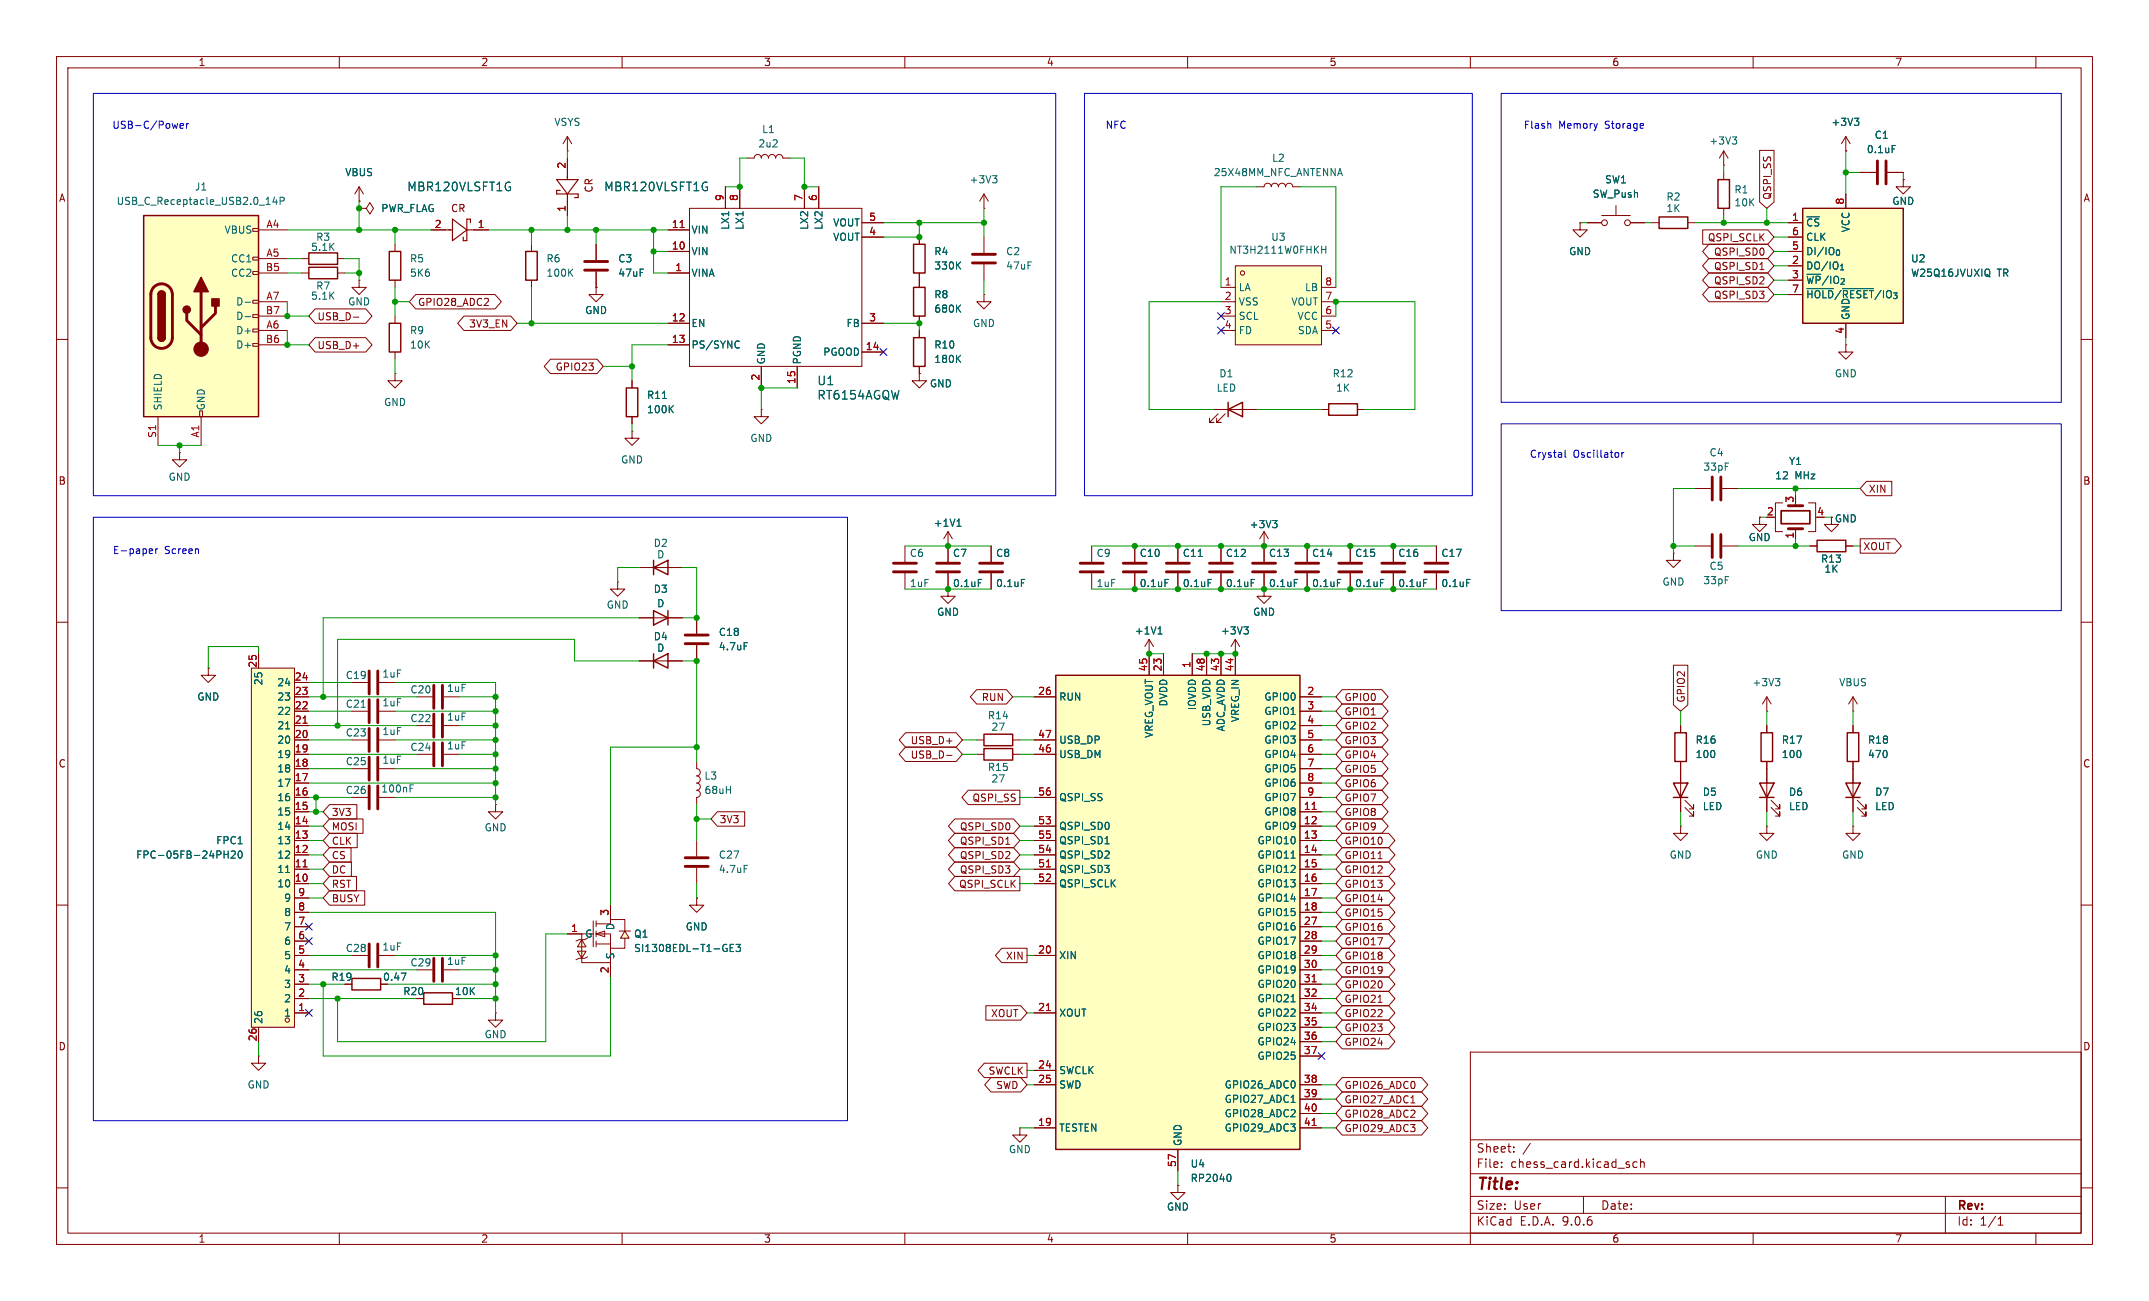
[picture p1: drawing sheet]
<svg xmlns="http://www.w3.org/2000/svg" width="380mm" height="230mm" viewBox="0 0 380 230" stroke-linecap="round" stroke-linejoin="round" font-family="sans-serif">
<defs><g id="words">
<text font-size="2.8" fill="#840000" x="261" y="210.9">Title:</text>
<g font-size="2.1" fill="#006464">
<text x="71.9" y="34">MBR120VLSFT1G</text>
<text x="106.7" y="34">MBR120VLSFT1G</text>
<text x="144.4" y="70.8">RT6154AGQW</text>
<text x="144.4" y="68.3">U1</text>
</g>
<g font-size="2.1" fill="#840000">
<text x="261" y="204">Sheet:</text>
<text x="261" y="206.7">File:</text>
<text x="267.1" y="206.7">chess_card.kicad_sch</text>
<text x="261" y="214.1">Size:</text>
<text x="267.7" y="214.1">User</text>
<text x="283" y="214.1">Date:</text>
<text x="346" y="214.3">Rev:</text>
<text x="261" y="216.9">KiCad</text>
<text x="268.7" y="216.9">E.D.A.</text>
<text x="276.3" y="216.9">9.0.6</text>
<text x="346" y="216.9">Id:</text>
<text x="350.1" y="216.9">1/1</text>
</g>
<g font-size="1.8" fill="#840000">
<text x="35" y="11.9">1</text>
<text x="85" y="11.9">2</text>
<text x="135" y="11.9">3</text>
<text x="185" y="11.9">4</text>
<text x="235" y="11.9">5</text>
<text x="285" y="11.9">6</text>
<text x="335" y="11.9">7</text>
<text x="10.3" y="35.9">A</text>
<text x="105" y="34.1" transform="rotate(-90 105 34.1)">CR</text>
<text x="313.4" y="35.4" transform="rotate(-90 313.4 35.4)">QSPI_SS</text>
<text x="368.3" y="35.9">A</text>
<text x="79.7" y="37.7">CR</text>
<text x="301.9" y="42.9">QSPI_SCLK</text>
<text x="303" y="45.4">QSPI_SD0</text>
<text x="303" y="47.9">QSPI_SD1</text>
<text x="303" y="50.5">QSPI_SD2</text>
<text x="303" y="53">QSPI_SD3</text>
<text x="56" y="56.8">USB_D-</text>
<text x="73.8" y="54.3">GPIO28_ADC2</text>
<text x="82.9" y="58.1">3V3_EN</text>
<text x="56" y="61.9">USB_D+</text>
<text x="98.2" y="65.7">GPIO23</text>
<text x="10.3" y="85.9">B</text>
<text x="330.4" y="87.3">XIN</text>
<text x="368.3" y="85.9">B</text>
<text x="324.4" y="92.6">GND</text>
<text x="329.4" y="97.5">XOUT</text>
<text x="173.5" y="124.1">RUN</text>
<text x="237.6" y="124.1">GPIO0</text>
<text x="298.1" y="124.3" transform="rotate(-90 298.1 124.3)">GPIO2</text>
<text x="160.9" y="131.8">USB_D+</text>
<text x="237.6" y="131.8">GPIO3</text>
<text x="237.6" y="126.7">GPIO1</text>
<text x="237.6" y="129.2">GPIO2</text>
<text x="10.3" y="135.9">C</text>
<text x="160.9" y="134.3">USB_D-</text>
<text x="237.6" y="134.3">GPIO4</text>
<text x="237.6" y="136.8">GPIO5</text>
<text x="368.3" y="135.9">C</text>
<text x="171.9" y="141.9">QSPI_SS</text>
<text x="237.6" y="141.9">GPIO7</text>
<text x="237.6" y="139.4">GPIO6</text>
<text x="58.6" y="147">MOSI</text>
<text x="58.6" y="144.5">3V3</text>
<text x="58.6" y="149.5">CLK</text>
<text x="127.2" y="145.7">3V3</text>
<text x="169.6" y="147">QSPI_SD0</text>
<text x="169.6" y="149.5">QSPI_SD1</text>
<text x="237.6" y="144.5">GPIO8</text>
<text x="237.6" y="147">GPIO9</text>
<text x="237.6" y="149.5">GPIO10</text>
<text x="58.6" y="152.1">CS</text>
<text x="58.6" y="154.6">DC</text>
<text x="169.6" y="152.1">QSPI_SD2</text>
<text x="169.6" y="154.6">QSPI_SD3</text>
<text x="237.6" y="154.6">GPIO12</text>
<text x="237.6" y="152.1">GPIO11</text>
<text x="58.6" y="157.2">RST</text>
<text x="58.6" y="159.7">BUSY</text>
<text x="169.5" y="157.2">QSPI_SCLK</text>
<text x="237.6" y="159.7">GPIO14</text>
<text x="237.6" y="157.2">GPIO13</text>
<text x="237.6" y="164.8">GPIO16</text>
<text x="237.6" y="167.3">GPIO17</text>
<text x="237.6" y="162.2">GPIO15</text>
<text x="58.5" y="173.6">R19</text>
<text x="67.6" y="173.6">0.47</text>
<text x="177.8" y="169.9">XIN</text>
<text x="237.6" y="172.4">GPIO19</text>
<text x="237.6" y="169.9">GPIO18</text>
<text x="71.2" y="176.1">R20</text>
<text x="80.3" y="176.1">10K</text>
<text x="237.6" y="177.5">GPIO21</text>
<text x="237.6" y="174.9">GPIO20</text>
<text x="10.3" y="185.9">D</text>
<text x="175.1" y="180">XOUT</text>
<text x="237.6" y="185.1">GPIO24</text>
<text x="237.6" y="182.6">GPIO23</text>
<text x="237.6" y="180">GPIO22</text>
<text x="368.3" y="185.9">D</text>
<text x="174.7" y="190.2">SWCLK</text>
<text x="176" y="192.7">SWD</text>
<text x="237.6" y="195.3">GPIO27_ADC1</text>
<text x="237.6" y="197.8">GPIO28_ADC2</text>
<text x="237.6" y="192.7">GPIO26_ADC0</text>
<text x="237.6" y="200.3">GPIO29_ADC3</text>
<text x="35" y="219.9">1</text>
<text x="85" y="219.9">2</text>
<text x="135" y="219.9">3</text>
<text x="185" y="219.9">4</text>
<text x="235" y="219.9">5</text>
<text x="285" y="219.9">6</text>
<text x="335" y="219.9">7</text>
</g>
<g font-size="1.8" fill="#0000c2">
<text x="19.8" y="23">USB-C/Power</text>
<text x="195.4" y="23">NFC</text>
<text x="269.4" y="23">Flash</text>
<text x="275.6" y="23">Memory</text>
<text x="283.9" y="23">Storage</text>
<text x="270.4" y="81.1">Crystal</text>
<text x="278.2" y="81.1">Oscillator</text>
<text x="19.9" y="98.2">E-paper</text>
<text x="29.1" y="98.2">Screen</text>
</g>
<g font-size="1.8" fill="#006464">
<text x="97.9" y="22.5">VSYS</text>
<text x="134.7" y="23.7">L1</text>
<text x="323.7" y="22.5">+3V3</text>
<text x="134" y="26.3">2u2</text>
<text x="224.8" y="28.8">L2</text>
<text x="302.2" y="25.8">+3V3</text>
<text x="330" y="27.3">0.1uF</text>
<text x="331.4" y="24.7">C1</text>
<text x="34.4" y="33.9">J1</text>
<text x="60.9" y="31.3">VBUS</text>
<text x="171.3" y="32.6">+3V3</text>
<text x="214.5" y="31.3">25X48MM_NFC_ANTENNA</text>
<text x="281.5" y="35.2">SW_Push</text>
<text x="283.7" y="32.6">SW1</text>
<text x="294.6" y="35.7">R2</text>
<text x="306.6" y="34.4">R1</text>
<text x="20.5" y="36.4">USB_C_Receptacle_USB2.0_14P</text>
<text x="39.6" y="41.5">VBUS</text>
<text x="67.3" y="37.7">PWR_FLAG</text>
<text x="122.2" y="41.5">VIN</text>
<text x="129.1" y="40.7" transform="rotate(-90 129.1 40.7)">LX1</text>
<text x="131.7" y="40.7" transform="rotate(-90 131.7 40.7)">LX1</text>
<text x="143.1" y="40.7" transform="rotate(-90 143.1 40.7)">LX2</text>
<text x="145.6" y="40.7" transform="rotate(-90 145.6 40.7)">LX2</text>
<text x="147.2" y="40.2">VOUT</text>
<text x="294.6" y="37.7">1K</text>
<text x="306.6" y="36.7">10K</text>
<text x="319.3" y="40.2">~{CS}</text>
<text x="327.3" y="41.2" transform="rotate(-90 327.3 41.2)">VCC</text>
<text x="334.5" y="36.4">GND</text>
<text x="40.8" y="46.6">CC1</text>
<text x="54.9" y="44.6">5.1K</text>
<text x="55.8" y="42.8">R3</text>
<text x="72.4" y="46.6">R5</text>
<text x="96.5" y="46.6">R6</text>
<text x="109.2" y="46.6">C3</text>
<text x="122.2" y="45.3">VIN</text>
<text x="147.2" y="42.8">VOUT</text>
<text x="165.1" y="45.3">R4</text>
<text x="165.1" y="47.9">330K</text>
<text x="177.8" y="45.3">C2</text>
<text x="177.8" y="47.9">47uF</text>
<text x="217.3" y="45.1">NT3H2111W0FHKH</text>
<text x="224.7" y="42.8">U3</text>
<text x="277.4" y="45.3">GND</text>
<text x="319.3" y="42.8">CLK</text>
<text x="319.3" y="45.3">DI/IO_{0}</text>
<text x="319.3" y="47.9">DO/IO_{1}</text>
<text x="337.8" y="46.6">U2</text>
<text x="40.8" y="49.1">CC2</text>
<text x="54.9" y="53.2">5.1K</text>
<text x="55.8" y="51.4">R7</text>
<text x="72.4" y="49.1">5K6</text>
<text x="96.5" y="49.1">100K</text>
<text x="109.2" y="49.1">47uF</text>
<text x="122.2" y="49.1">VINA</text>
<text x="165.1" y="52.9">R8</text>
<text x="218.9" y="51.7">LA</text>
<text x="230.7" y="51.7">LB</text>
<text x="319.3" y="50.4">~{WP}/IO_{2}</text>
<text x="319.3" y="52.9">~{HOLD}/~{RESET}/IO_{3}</text>
<text x="337.8" y="49.1">W25Q16JVUXIQ</text>
<text x="353.2" y="49.1">TR</text>
<text x="41.7" y="54.2">D-</text>
<text x="41.7" y="56.7">D-</text>
<text x="41.7" y="59.3">D+</text>
<text x="61.5" y="54.2">GND</text>
<text x="72.4" y="59.3">R9</text>
<text x="103.4" y="55.7">GND</text>
<text x="122.2" y="58">EN</text>
<text x="149.6" y="58">FB</text>
<text x="165.1" y="55.5">680K</text>
<text x="172" y="58">GND</text>
<text x="218.9" y="54.2">VSS</text>
<text x="218.9" y="56.7">SCL</text>
<text x="218.9" y="59.3">FD</text>
<text x="228.3" y="54.2">VOUT</text>
<text x="229.3" y="56.7">VCC</text>
<text x="229.4" y="59.3">SDA</text>
<text x="327.3" y="56.6" transform="rotate(-90 327.3 56.6)">GND</text>
<text x="41.7" y="61.8">D+</text>
<text x="72.4" y="61.8">10K</text>
<text x="122.2" y="61.8">PS/SYNC</text>
<text x="135.5" y="64.5" transform="rotate(-90 135.5 64.5)">GND</text>
<text x="141.8" y="64.5" transform="rotate(-90 141.8 64.5)">PGND</text>
<text x="145.5" y="63.1">PGOOD</text>
<text x="165.1" y="64.4">180K</text>
<text x="165.1" y="61.8">R10</text>
<text x="67.8" y="72">GND</text>
<text x="114.3" y="70.7">R11</text>
<text x="164.3" y="68.7">GND</text>
<text x="215" y="69.4">LED</text>
<text x="215.5" y="66.9">D1</text>
<text x="235.5" y="66.9">R12</text>
<text x="236.1" y="69.4">1K</text>
<text x="324.4" y="66.9">GND</text>
<text x="28.8" y="72.6" transform="rotate(-90 28.8 72.6)">SHIELD</text>
<text x="36.4" y="72.6" transform="rotate(-90 36.4 72.6)">GND</text>
<text x="114.3" y="73.3">100K</text>
<text x="109.7" y="82.1">GND</text>
<text x="132.6" y="78.3">GND</text>
<text x="301.1" y="83.4">33pF</text>
<text x="302.2" y="80.9">C4</text>
<text x="316.2" y="82.4">Y1</text>
<text x="29.7" y="85.2">GND</text>
<text x="313.8" y="84.9">12</text>
<text x="317.4" y="84.9">MHz</text>
<text x="165" y="93.3">+1V1</text>
<text x="220.9" y="93.6">+3V3</text>
<text x="309.1" y="95.9">GND</text>
<text x="115.5" y="96.9">D2</text>
<text x="116.1" y="98.9">D</text>
<text x="160.8" y="98.7">C6</text>
<text x="168.4" y="98.7">C7</text>
<text x="176" y="98.7">C8</text>
<text x="193.8" y="98.7">C9</text>
<text x="201.4" y="98.7">C10</text>
<text x="209.1" y="98.7">C11</text>
<text x="216.7" y="98.7">C12</text>
<text x="224.3" y="98.7">C13</text>
<text x="231.9" y="98.7">C14</text>
<text x="239.5" y="98.7">C15</text>
<text x="247.2" y="98.7">C16</text>
<text x="254.8" y="98.7">C17</text>
<text x="302.2" y="100.9">C5</text>
<text x="321.9" y="99.7">R13</text>
<text x="322.5" y="101.5">1K</text>
<text x="107.2" y="107.8">GND</text>
<text x="115.5" y="105">D3</text>
<text x="116.1" y="107.5">D</text>
<text x="160.8" y="104">1uF</text>
<text x="168.4" y="104">0.1uF</text>
<text x="176" y="104">0.1uF</text>
<text x="193.8" y="104">1uF</text>
<text x="201.4" y="104">0.1uF</text>
<text x="209.1" y="104">0.1uF</text>
<text x="216.7" y="104">0.1uF</text>
<text x="224.3" y="104">0.1uF</text>
<text x="231.9" y="104">0.1uF</text>
<text x="239.5" y="104">0.1uF</text>
<text x="247.2" y="104">0.1uF</text>
<text x="254.8" y="104">0.1uF</text>
<text x="293.9" y="103.7">GND</text>
<text x="301.1" y="103.5">33pF</text>
<text x="115.5" y="113.4">D4</text>
<text x="127" y="112.6">C18</text>
<text x="165.6" y="109.1">GND</text>
<text x="200.6" y="112.4">+1V1</text>
<text x="215.8" y="112.4">+3V3</text>
<text x="221.5" y="109.1">GND</text>
<text x="67.5" y="120">1uF</text>
<text x="116.1" y="115.4">D</text>
<text x="127" y="115.2">4.7uF</text>
<text x="34.8" y="124.1">GND</text>
<text x="46.6" y="121.2" transform="rotate(-90 46.6 121.2)">25</text>
<text x="48.9" y="124.1">23</text>
<text x="48.9" y="121.5">24</text>
<text x="61" y="125.3">C21</text>
<text x="61" y="120.2">C19</text>
<text x="67.5" y="125.1">1uF</text>
<text x="72.5" y="122.8">C20</text>
<text x="78.9" y="122.5">1uF</text>
<text x="187.2" y="124.1">RUN</text>
<text x="206.6" y="125" transform="rotate(-90 206.6 125)">DVDD</text>
<text x="211.7" y="125.7" transform="rotate(-90 211.7 125.7)">IOVDD</text>
<text x="223.5" y="124.1">GPIO0</text>
<text x="309.8" y="121.5">+3V3</text>
<text x="325.1" y="121.5">VBUS</text>
<text x="48.9" y="131.7">20</text>
<text x="48.9" y="129.1">21</text>
<text x="48.9" y="126.6">22</text>
<text x="61" y="130.4">C23</text>
<text x="67.5" y="130.2">1uF</text>
<text x="72.5" y="127.9">C22</text>
<text x="78.9" y="127.6">1uF</text>
<text x="174.6" y="127.4">R14</text>
<text x="175.2" y="129.4">27</text>
<text x="187.2" y="131.7">USB_DP</text>
<text x="204.1" y="130.6" transform="rotate(-90 204.1 130.6)">VREG_VOUT</text>
<text x="214.2" y="128.5" transform="rotate(-90 214.2 128.5)">USB_VDD</text>
<text x="216.8" y="129.4" transform="rotate(-90 216.8 129.4)">ADC_AVDD</text>
<text x="219.3" y="127.8" transform="rotate(-90 219.3 127.8)">VREG_IN</text>
<text x="223.5" y="126.6">GPIO1</text>
<text x="223.5" y="129.1">GPIO2</text>
<text x="223.5" y="131.7">GPIO3</text>
<text x="299.7" y="131.7">R16</text>
<text x="315" y="131.7">R17</text>
<text x="330.2" y="131.7">R18</text>
<text x="48.9" y="136.8">18</text>
<text x="48.9" y="134.2">19</text>
<text x="61" y="135.5">C25</text>
<text x="67.5" y="135.2">1uF</text>
<text x="72.5" y="132.9">C24</text>
<text x="78.9" y="132.7">1uF</text>
<text x="174.6" y="136.5">R15</text>
<text x="187.2" y="134.2">USB_DM</text>
<text x="223.5" y="134.2">GPIO4</text>
<text x="223.5" y="136.8">GPIO5</text>
<text x="299.7" y="134.2">100</text>
<text x="315" y="134.2">100</text>
<text x="330.2" y="134.2">470</text>
<text x="48.9" y="141.8">16</text>
<text x="48.9" y="139.3">17</text>
<text x="61" y="140.6">C26</text>
<text x="67.3" y="140.3">100nF</text>
<text x="124.5" y="140.6">68uH</text>
<text x="124.5" y="138">L3</text>
<text x="175.2" y="138.5">27</text>
<text x="187.2" y="141.8">QSPI_SS</text>
<text x="223.5" y="139.3">GPIO6</text>
<text x="223.5" y="141.8">GPIO7</text>
<text x="301" y="140.9">D5</text>
<text x="301" y="143.4">LED</text>
<text x="316.2" y="140.9">D6</text>
<text x="316.2" y="143.4">LED</text>
<text x="331.5" y="140.9">D7</text>
<text x="331.5" y="143.4">LED</text>
<text x="38.1" y="149.5">FPC1</text>
<text x="48.9" y="149.5">13</text>
<text x="48.9" y="146.9">14</text>
<text x="48.9" y="144.4">15</text>
<text x="85.6" y="147.2">GND</text>
<text x="187.2" y="146.9">QSPI_SD0</text>
<text x="187.2" y="149.5">QSPI_SD1</text>
<text x="222.3" y="149.5">GPIO10</text>
<text x="223.5" y="144.4">GPIO8</text>
<text x="223.5" y="146.9">GPIO9</text>
<text x="24" y="152">FPC-05FB-24PH20</text>
<text x="48.9" y="154.5">11</text>
<text x="48.9" y="152">12</text>
<text x="127" y="152">C27</text>
<text x="127" y="154.5">4.7uF</text>
<text x="187.2" y="152">QSPI_SD2</text>
<text x="187.2" y="154.5">QSPI_SD3</text>
<text x="222.3" y="152">GPIO11</text>
<text x="222.3" y="154.5">GPIO12</text>
<text x="295.1" y="152">GND</text>
<text x="310.4" y="152">GND</text>
<text x="325.6" y="152">GND</text>
<text x="48.9" y="157.1">10</text>
<text x="50.1" y="159.6">9</text>
<text x="187.2" y="157.1">QSPI_SCLK</text>
<text x="222.3" y="157.1">GPIO13</text>
<text x="222.3" y="159.6">GPIO14</text>
<text x="50.1" y="167.2">6</text>
<text x="50.1" y="164.7">7</text>
<text x="50.1" y="162.2">8</text>
<text x="103.4" y="166">G</text>
<text x="108.8" y="164.5" transform="rotate(-90 108.8 164.5)">D</text>
<text x="112" y="166">Q1</text>
<text x="121.2" y="164.7">GND</text>
<text x="222.3" y="162.2">GPIO15</text>
<text x="222.3" y="164.7">GPIO16</text>
<text x="222.3" y="167.2">GPIO17</text>
<text x="50.1" y="172.3">4</text>
<text x="50.1" y="169.8">5</text>
<text x="61" y="168.5">C28</text>
<text x="67.5" y="168.3">1uF</text>
<text x="72.5" y="171">C29</text>
<text x="78.9" y="170.8">1uF</text>
<text x="108.8" y="169.7" transform="rotate(-90 108.8 169.7)">S</text>
<text x="112" y="168.5">SI1308EDL-T1-GE3</text>
<text x="187.2" y="169.8">XIN</text>
<text x="222.3" y="169.8">GPIO18</text>
<text x="222.3" y="172.3">GPIO19</text>
<text x="50.1" y="179.9">1</text>
<text x="50.1" y="177.4">2</text>
<text x="50.1" y="174.9">3</text>
<text x="187.2" y="179.9">XOUT</text>
<text x="222.3" y="174.9">GPIO20</text>
<text x="222.3" y="177.4">GPIO21</text>
<text x="222.3" y="179.9">GPIO22</text>
<text x="46.6" y="181.1" transform="rotate(-90 46.6 181.1)">26</text>
<text x="85.6" y="183.7">GND</text>
<text x="222.3" y="182.5">GPIO23</text>
<text x="222.3" y="185">GPIO24</text>
<text x="187.2" y="190.1">SWCLK</text>
<text x="222.3" y="187.6">GPIO25</text>
<text x="43.7" y="192.6">GND</text>
<text x="187.2" y="192.6">SWD</text>
<text x="216.5" y="192.6">GPIO26_ADC0</text>
<text x="216.5" y="195.2">GPIO27_ADC1</text>
<text x="216.5" y="197.7">GPIO28_ADC2</text>
<text x="187.2" y="200.3">TESTEN</text>
<text x="209.1" y="202.7" transform="rotate(-90 209.1 202.7)">GND</text>
<text x="216.5" y="200.3">GPIO29_ADC3</text>
<text x="178.3" y="204.1">GND</text>
<text x="210.4" y="206.6">U4</text>
<text x="210.4" y="209.1">RP2040</text>
<text x="206.2" y="214.2">GND</text>
</g>
<g font-size="1.8" fill="#a90000">
<text x="100.1" y="29.9" transform="rotate(-90 100.1 29.9)">2</text>
<text x="128" y="35.6" transform="rotate(-90 128 35.6)">9</text>
<text x="130.6" y="35.6" transform="rotate(-90 130.6 35.6)">8</text>
<text x="142" y="35.6" transform="rotate(-90 142 35.6)">7</text>
<text x="144.5" y="35.6" transform="rotate(-90 144.5 35.6)">6</text>
<text x="47" y="40.4">A4</text>
<text x="76.8" y="40.4">2</text>
<text x="84.4" y="40.4">1</text>
<text x="100.1" y="37.5" transform="rotate(-90 100.1 37.5)">1</text>
<text x="118.7" y="40.4">11</text>
<text x="153.6" y="39.1">5</text>
<text x="153.6" y="41.7">4</text>
<text x="316.8" y="39.1">1</text>
<text x="316.8" y="41.7">6</text>
<text x="326.1" y="36.3" transform="rotate(-90 326.1 36.3)">8</text>
<text x="47" y="45.5">A5</text>
<text x="118.7" y="44.2">10</text>
<text x="316.8" y="44.2">5</text>
<text x="316.8" y="46.7">2</text>
<text x="46.9" y="48">B5</text>
<text x="47" y="53.1">A7</text>
<text x="119.3" y="48">1</text>
<text x="216.5" y="50.5">1</text>
<text x="216.5" y="53.1">2</text>
<text x="234.2" y="50.5">8</text>
<text x="234.2" y="53.1">7</text>
<text x="316.8" y="49.3">3</text>
<text x="316.8" y="51.8">7</text>
<text x="46.9" y="55.6">B7</text>
<text x="47" y="58.2">A6</text>
<text x="118.7" y="56.9">12</text>
<text x="153.6" y="56.9">3</text>
<text x="216.5" y="55.6">3</text>
<text x="216.5" y="58.2">4</text>
<text x="234.2" y="55.6">6</text>
<text x="234.2" y="58.2">5</text>
<text x="326.1" y="59.1" transform="rotate(-90 326.1 59.1)">4</text>
<text x="46.9" y="60.7">B6</text>
<text x="118.7" y="60.7">13</text>
<text x="153" y="62">14</text>
<text x="134.4" y="67.4" transform="rotate(-90 134.4 67.4)">2</text>
<text x="140.7" y="68" transform="rotate(-90 140.7 68)">15</text>
<text x="27.7" y="77.5" transform="rotate(-90 27.7 77.5)">S1</text>
<text x="35.3" y="77.5" transform="rotate(-90 35.3 77.5)">A1</text>
<text x="317.2" y="89" transform="rotate(-90 317.2 89)">3</text>
<text x="312.3" y="91.2">2</text>
<text x="317.2" y="95.3" transform="rotate(-90 317.2 95.3)">1</text>
<text x="321.2" y="91.2">4</text>
<text x="45.5" y="118.2" transform="rotate(-90 45.5 118.2)">25</text>
<text x="202.9" y="118.8" transform="rotate(-90 202.9 118.8)">45</text>
<text x="205.5" y="118.8" transform="rotate(-90 205.5 118.8)">23</text>
<text x="210.6" y="118.2" transform="rotate(-90 210.6 118.2)">1</text>
<text x="213.1" y="118.8" transform="rotate(-90 213.1 118.8)">48</text>
<text x="215.6" y="118.8" transform="rotate(-90 215.6 118.8)">43</text>
<text x="218.2" y="118.8" transform="rotate(-90 218.2 118.8)">44</text>
<text x="52" y="125.5">22</text>
<text x="52" y="122.9">23</text>
<text x="52" y="120.4">24</text>
<text x="183.5" y="122.9">26</text>
<text x="231.1" y="122.9">2</text>
<text x="231.1" y="125.5">3</text>
<text x="52" y="130.6">20</text>
<text x="52" y="128">21</text>
<text x="183.5" y="130.6">47</text>
<text x="231.1" y="128">4</text>
<text x="231.1" y="130.6">5</text>
<text x="52" y="135.6">18</text>
<text x="52" y="133.1">19</text>
<text x="183.5" y="133.1">46</text>
<text x="231.1" y="133.1">6</text>
<text x="231.1" y="135.6">7</text>
<text x="52" y="143.3">15</text>
<text x="52" y="140.7">16</text>
<text x="52" y="138.2">17</text>
<text x="183.5" y="140.7">56</text>
<text x="230.5" y="143.3">11</text>
<text x="231.1" y="138.2">8</text>
<text x="231.1" y="140.7">9</text>
<text x="52" y="148.3">13</text>
<text x="52" y="145.8">14</text>
<text x="183.5" y="145.8">53</text>
<text x="183.5" y="148.3">55</text>
<text x="230.5" y="145.8">12</text>
<text x="230.5" y="148.3">13</text>
<text x="52" y="156">10</text>
<text x="52" y="153.4">11</text>
<text x="52" y="150.9">12</text>
<text x="183.5" y="150.9">54</text>
<text x="183.5" y="153.4">51</text>
<text x="183.5" y="156">52</text>
<text x="230.5" y="150.9">14</text>
<text x="230.5" y="153.4">15</text>
<text x="230.5" y="156">16</text>
<text x="52.6" y="161">8</text>
<text x="52.6" y="158.5">9</text>
<text x="107.7" y="162" transform="rotate(-90 107.7 162)">3</text>
<text x="230.5" y="158.5">17</text>
<text x="230.5" y="161">18</text>
<text x="52.6" y="166.1">6</text>
<text x="52.6" y="163.6">7</text>
<text x="100.9" y="164.8">1</text>
<text x="230.5" y="163.6">27</text>
<text x="230.5" y="166.1">28</text>
<text x="52.6" y="173.7">3</text>
<text x="52.6" y="171.2">4</text>
<text x="52.6" y="168.7">5</text>
<text x="107.7" y="172.2" transform="rotate(-90 107.7 172.2)">2</text>
<text x="183.5" y="168.7">20</text>
<text x="230.5" y="168.7">29</text>
<text x="230.5" y="171.2">30</text>
<text x="230.5" y="173.7">31</text>
<text x="52.6" y="178.8">1</text>
<text x="52.6" y="176.3">2</text>
<text x="183.5" y="178.8">21</text>
<text x="230.5" y="176.3">32</text>
<text x="230.5" y="178.8">34</text>
<text x="45.5" y="184.2" transform="rotate(-90 45.5 184.2)">26</text>
<text x="230.5" y="181.4">35</text>
<text x="230.5" y="183.9">36</text>
<text x="183.5" y="189">24</text>
<text x="183.5" y="191.5">25</text>
<text x="230.5" y="186.4">37</text>
<text x="230.5" y="191.5">38</text>
<text x="230.5" y="194.1">39</text>
<text x="230.5" y="196.6">40</text>
<text x="183.5" y="199.1">19</text>
<text x="230.5" y="199.1">41</text>
<text x="208" y="206.4" transform="rotate(-90 208 206.4)">57</text>
</g>
</g></defs>
<g fill="none" stroke="#840000" stroke-width=".18">
<path d="M10 10h360v210h-360zM12 12h356v206h-356zM60 10v2M110 10v2M160 10v2M210 10v2M260 10v2M310 10v2M360 10v2M10 60h2M368 60h2M10 110h2"/>
<path d="M368 110h2M10 160h2M368 160h2M260 186h108v32h-108zM10 210h2M60 218v2M110 218v2M160 218v2M210 218v2M260 218v2M260 214.5h108M260 211.5h108"/>
<path d="M260 207.5h108M260 201.5h108M265.5 206.2v.2M265.5 205.5v.1M267.7 203.5v.2M267.7 202.8v.1M270.6 202.1l-1.3 1.9M280 211.5v3M289.5 205.5l-.5-.1-.3 .3v.4l.2 .2h.6M290.1 205.5l.2-.1 .4 .1v.9M290.1 204.9v1.5M310 218v2"/>
<path d="M344 211.5v6.5M353.3 216.6h.9M353.3 215.5l.4-.4v1.5M360 218v2M368 210h2"/>
</g>
<path d="M218.4 47h15.3v14h-15.3z" fill="#ffffc2"/>
<g fill="none" stroke="#840000" stroke-width=".18">
<path d="M215.9 50.8h2.5M215.9 53.3h2.5M215.9 55.9h2.5M215.9 58.4h2.5M218.4 47h15.3v14h-15.3zM233.7 50.8h2.5M233.7 53.3h2.5M233.7 55.9h2.5M233.7 58.4h2.5M295.9 97.8v1.3h1.3l-1.3 1.2-1.3-1.2h1.3M295.9 97.8h.1M299.7 86.4h2.8"/>
<path d="M299.7 96.5h2.8M304.5 86.4h2.8M304.5 96.5h2.8M311.1 91.4v1.3h1.3l-1.3 1.3-1.2-1.3h1.2M311.1 91.4h.1M313.7 91.4h.2M315.2 88.9h-1.3v5.1h1.3M317.5 93.5v1.8M319.8 88.9h1.3v5.1h-1.3M320 96.5h1.3M326.4 96.5h1.3"/>
<circle cx="219.7" cy="48.3" r=".38"/>
</g>
<path d="M233.7 44.1h.7M234.4 43.5v1.3" fill="none" stroke="#006464" stroke-width=".18"/>
<path d="M302.8 84.3v4.1M302.8 94.5v4.1M304.3 84.3v4.1M304.3 94.5v4.1M316.2 93.5h2.6M316.2 89.4h2.6" fill="none" stroke="#840000" stroke-width=".51"/>
<path d="M321.3 95.5h5.1v2h-5.1z" fill="none" stroke="#840000" stroke-width=".25"/>
<path d="M315 90.3h5v2.3h-5z" fill="none" stroke="#840000" stroke-width=".3"/>
<path d="M25.4 38.1h20.3v35.6h-20.3z" fill="#ffffc2"/>
<g fill="none" stroke="#840000" stroke-width=".18">
<path d="M292.1 39.4h1.3M298.4 39.4h1.3M304.8 29.2h.1M304.8 26.7v2.5M304.8 30.5v1.3M304.8 36.8v1.3M304.8 26.7l-.8 1.2M304.8 26.7l.8 1.2M326.4 26.7h.1M326.4 24.1l-.8 1.3M326.4 24.1l.8 1.3M326.4 24.1v2.6"/>
<path d="M336.5 31.8v1.2h1.3l-1.3 1.3-1.2-1.3h1.2M336.5 31.8h.1M44.7 40.4h1v.5h-1zM44.7 45.5h1v.5h-1zM44.7 48h1v.5h-1zM44.7 53.1h1v.5h-1zM44.7 55.6h1v.5h-1zM44.7 58.2h1v.5h-1zM45.7 40.6h5.1M45.7 45.7h5.1M45.7 48.3h5.1M45.7 53.3h5.1"/>
<path d="M45.7 55.9h5.1M45.7 58.4h5.1M27.9 73.7v5M35.3 72.6h.5v1.1h-.5zM35.6 73.7v5M44.7 60.7h1v.5h-1zM45.7 61h5.1M326.4 61v1.2h1.3l-1.3 1.3-1.3-1.3h1.3M326.4 61h.1M31.7 80v1.3h1.3l-1.3 1.3-1.2-1.3h1.2M31.7 80h.1M223.5 96.5h.1"/>
<path d="M223.5 94l-.7 1.3M223.5 94l.8 1.3M223.5 94v5.3M109.2 102.9v1.2h1.3l-1.3 1.3-1.3-1.3h1.3M109.2 102.9h.1M113 116.8h7.6M223.5 104.1v1.3h1.3l-1.3 1.3-1.3-1.3h1.3M223.5 104.1h.1M223.5 101.3v2.8M73.7 128.3h2.8M73.7 123.2h2.8M73.7 133.4h2.8"/>
<path d="M78.5 128.3h2.8M78.5 123.2h2.8M78.5 133.4h2.8M297.2 128.3v1.2M297.2 134.6v8.9M312.4 125.7h.1M312.4 123.2l-.7 1.3M312.4 123.2l.8 1.3M312.4 123.2v2.5M312.4 128.3v1.2M312.4 134.6v8.9M327.7 125.7h.1"/>
<path d="M327.7 123.2v2.5M327.7 128.3v1.2M327.7 134.6v8.9M327.7 123.2l-.8 1.3M327.7 123.2l.7 1.3M87.6 142.2v1.3h1.3l-1.3 1.3-1.2-1.3h1.2M87.6 142.2h.1M297.2 146.1v1.2h1.2l-1.2 1.3-1.3-1.3h1.3M297.2 146.1h.1M297.9 142.8l1.6 1.5v-.8v.8h-.8M297.9 141.5l1.6 1.5v-.8v.8h-.8M312.4 146.1v1.2h1.3l-1.3 1.3-1.3-1.3h1.3"/>
<path d="M312.4 146.1h.1M313.2 142.8l1.5 1.5v-.8v.8h-.8M313.2 141.5l1.5 1.5v-.8v.8h-.8M327.7 146.1v1.2h1.2l-1.2 1.3-1.3-1.3h1.3M327.7 146.1h.1M328.4 142.8l1.5 1.5v-.8v.8h-.7M328.4 141.5l1.5 1.5v-.8v.8h-.7"/>
</g>
<g fill="none" stroke="#840000" stroke-width=".25">
<path d="M25.4 38.1h20.3v35.6h-20.3zM293.4 38.4h5v2h-5zM303.8 31.8h2v5h-2zM27.9 52.1a.64 .64 0 0 1 .7-.7 .64 .64 0 0 1 .6 .7M27.9 59.7a.64 .64 0 0 0 .7 .6 .64 .64 0 0 0 .6-.6M115.6 116.8l2.5-1.2v2.5zM115.6 115.6v2.5M295.9 138.4h2.5l-1.2 2.6zM296.2 129.5h2v5.1h-2zM311.1 138.4h2.6l-1.3 2.6zM311.4 129.5h2v5.1h-2zM326.4 138.4h2.5l-1.2 2.6z"/>
<path d="M326.6 129.5h2.1v5.1h-2.1zM295.9 141h2.5M311.1 141h2.6M326.4 141h2.5"/>
</g>
<path d="M27.2 50.7a1.9 1.9 0 0 1 2.1-.4 1.9 1.9 0 0 1 1.2 1.8v7.6a1.91 1.91 0 0 1-1.9 1.9 1.91 1.91 0 0 1-1.9-1.9v-7.8l.1-.6zM33 55.4v1.2l2.6 2.6M35.6 51.6v10.1M38.1 54.1v1.3l-2.5 2.5M221.5 99.6h4.1M221.5 101.1h4.1M76.7 121.2v4M76.7 126.2v4.1M76.7 131.3v4.1M78.2 121.2v4M78.2 126.2v4.1M78.2 131.3v4.1" fill="none" stroke="#840000" stroke-width=".51"/>
<g fill="#840000" stroke="#840000" stroke-width=".25">
<path d="M27.9 52.1h1.3v7.6h-1.3z"/>
<path d="M28.1 51.6a.64 .64 0 0 1 .7-.1 .64 .64 0 0 1 .4 .6h-1.3z"/>
<path d="M27.9 59.7h1.3a.64 .64 0 0 1-.6 .6 .64 .64 0 0 1-.7-.6z"/>
<path d="M35.6 49l1.2 2.6h-2.5z"/>
<path d="M37.5 52.8h1.2v1.3h-1.2z"/>
<circle cx="33" cy="54.7" r=".63"/>
</g>
<circle cx="35.6" cy="61.7" r="1.27" fill="#840000" stroke="#840000" stroke-width=".18"/>
<g fill="none" stroke="#006464" stroke-width=".18">
<path d="M48.6 34.8l-.3 .9h.7M48.9 35.3v.8M49.5 35.5h.6l.2-.2-.1-.3-.7-.1v1.2M306.3 24.2h.8l-.4 .5M306.9 24.7l.2 .2v.3l-.2 .3M327.9 20.9h.8l-.4 .5M328.4 21.4l.3 .2v.3l-.3 .3M43.3 53.4h1M43.3 56h1M225 92h.8l-.4 .5M225.6 92.5l.2 .2v.4l-.2 .2M228.9 102.4h.6"/>
<path d="M313.9 120h.8l-.4 .4M314.5 120.4l.2 .3v.3l-.2 .2"/>
</g>
<path d="M318.8 36.8h17.7v20.4h-17.7z" fill="#ffffc2"/>
<path d="M318.8 36.8h17.7v20.4h-17.7zM115.6 99.1v2.5M115.6 100.3l2.5-1.2v2.5z" fill="none" stroke="#840000" stroke-width=".25"/>
<g fill="none" stroke="#840000" stroke-width=".18">
<path d="M132.1 27.9h1.2a.64 .64 0 0 1 .7-.6 .64 .64 0 0 1 .6 .6 .64 .64 0 0 1 .7-.6 .64 .64 0 0 1 .6 .6 .64 .64 0 0 1 .6-.6 .64 .64 0 0 1 .7 .6 .64 .64 0 0 1 .6-.6 .64 .64 0 0 1 .6 .6h1.3M316.2 39.4h2.6M326.4 34.3v2.5M328.9 30.5h2.8M333.8 30.5h2.7M316.2 41.9h2.6M316.2 44.5h2.6M316.2 47h2.6M316.2 49.5h2.6M316.2 52.1h2.6M326.4 57.2v2.5M323.8 91.4v1.3h1.3l-1.3 1.3-1.2-1.3h1.2"/>
<path d="M113 100.3h7.6M123.2 134.6v1.3a.64 .64 0 0 1 .6 .6 .64 .64 0 0 1-.6 .7 .64 .64 0 0 1 .6 .6 .64 .64 0 0 1-.6 .6M123.2 138.4a.64 .64 0 0 1 .6 .7 .64 .64 0 0 1-.6 .6 .64 .64 0 0 1 .6 .6 .64 .64 0 0 1-.6 .7v1.2M62.2 141h2.8M67.1 141h2.7M123.2 158.8v1.2h1.3l-1.3 1.3-1.3-1.3h1.3M123.2 158.8h.1M123.2 148.6v2.8M123.2 153.4v2.8"/>
</g>
<path d="M334.6 25.7h.6M319.5 51h4.7M325.8 51h5.5M351.7 47.6a.9 .9 0 0 1 0 1.2l.2 .2M72.5 139.4h.4M72.5 138.8h.6M131.6 153h.6" fill="none" stroke="#006464" stroke-width=".18"/>
<path d="M332 28.5v4M333.5 28.5v4M65.3 138.9v4.1M66.8 138.9v4.1M121.2 151.6h4M121.2 153.2h4" fill="none" stroke="#840000" stroke-width=".51"/>
<g fill="#ffffc2">
<path d="M102.9 166.1l.7 1.3h-1.5z"/>
<path d="M102.1 168.2h1.5l-.7 1.2z"/>
<path d="M105.4 165.1l1.5-.5v1z"/>
<path d="M110.5 164.6l.7 1.3h-1.5z"/>
</g>
<g fill="none" stroke="#840000" stroke-width=".18">
<path d="M36.8 118.1v1.3h1.3l-1.3 1.3-1.2-1.3h1.2M36.8 118.1h.1M123.2 109.2v2.8M123.2 114v2.8M62.2 130.8h2.8M62.2 125.7h2.8M62.2 135.9h2.8M67.1 130.8h2.7M67.1 125.7h2.7M67.1 135.9h2.7M100.3 165.1h2.6M102.1 168.2h1.5l-.7 1.2z"/>
<path d="M102.9 166.1l.7 1.3h-1.5zM103.9 169.2l-.5 .2h-1l-.6 .3M103.9 165.9l-.5 .2h-1l-.6 .3M104.9 165.1h-2v5.1h5v-2.6M104.9 162.8v4.6M105.4 163.3h2.5v-.7h2.6v2M105.4 165.1l1.5-.5v1zM105.4 165.1h2.5v2.5h2.6v-1.7M105.4 162.8v1M105.4 164.6v1M105.4 166.4v1M105.4 166.9h2.5"/>
<path d="M107.9 160v2.6M107.9 170.2v2.5M109.5 164.6h2M110.5 164.6l.7 1.3h-1.5zM45.7 186.7v1.3h1.3l-1.3 1.2-1.3-1.2h1.3M45.7 186.7h.1M208.3 209.6v1.2h1.2l-1.2 1.3-1.3-1.3h1.3M208.3 209.6h.1"/>
</g>
<path d="M131.6 113.6h.6M63.9 125h.7M128.3 167.7h.3v.4l-.3 .1M128.4 167h.1M129.1 167.6h.4M129.7 167h-.6v1.2h.6M130.1 167h.8l-.4 .4 .4 .2v.5l-.2 .1-.6-.1" fill="none" stroke="#006464" stroke-width=".18"/>
<path d="M121.2 112.3h4M121.2 113.8h4M65.3 123.7v4.1M65.3 128.8v4M65.3 133.9v4M66.8 123.7v4.1M66.8 128.8v4M66.8 133.9v4" fill="none" stroke="#840000" stroke-width=".51"/>
<path d="M44.4 118.1h7.7v63.5h-7.7z" fill="#ffffc2"/>
<g fill="none" stroke="#840000" stroke-width=".18">
<path d="M121.9 36.8h30.5v28h-30.5zM128.3 33v3.8M130.8 33v3.8M142.2 33v3.8M144.8 33v3.8M152.4 39.4h3.8M222.2 33h1.3a.64 .64 0 0 1 .7-.6 .64 .64 0 0 1 .6 .6 .64 .64 0 0 1 .6-.6 .64 .64 0 0 1 .7 .6 .64 .64 0 0 1 .6-.6 .64 .64 0 0 1 .6 .6 .64 .64 0 0 1 .7-.6 .64 .64 0 0 1 .6 .6h1.3M118.1 40.6h3.8M118.1 44.5h3.8M118.1 48.3h3.8M118.1 57.2h3.8M152.4 57.2h3.8"/>
<path d="M152.4 41.9h3.8M162.6 49.5v1.3M162.6 55.9v1.3M162.6 58.4v1.3M111.8 67.3v1.3M111.8 73.7v1.2M118.1 61h3.8M134.6 72.4v1.3h1.3l-1.3 1.2-1.3-1.2h1.3M134.6 72.4h.1M134.6 64.8v3.8M141 64.8v3.8M152.4 62.2h3.8"/>
<path d="M162.6 66v1.3h1.2l-1.2 1.3-1.3-1.3h1.3M162.6 66h.1M162.6 64.8v1.2M214.6 72.4h7.6M215.4 73.2l-1.5 1.5h.7h-.7v-.8M216.7 73.2l-1.6 1.5h.8h-.8v-.8M233.7 72.4h1.2M240 72.4h1.3M200.7 96.5v2.8M246.4 96.5v2.8M254 96.5v2.8M44.4 118.1h7.7v63.5h-7.7z"/>
<path d="M45.7 115.6v2.5M113 109.2h7.6M200.7 101.3v2.8M246.4 101.3v2.8M254 101.3v2.8M52.1 138.4h2.5M52.1 135.9h2.5M52.1 133.4h2.5M52.1 130.8h2.5M52.1 128.3h2.5M52.1 125.7h2.5M52.1 123.2h2.5"/>
<path d="M52.1 120.7h2.5M62.2 120.7h2.8M67.1 120.7h2.7M52.1 158.8h2.5M52.1 156.2h2.5M52.1 153.7h2.5M52.1 151.1h2.5M52.1 148.6h2.5M52.1 146.1h2.5M52.1 143.5h2.5M52.1 141h2.5M52.1 179.1h2.5"/>
<path d="M52.1 176.5h2.5M52.1 174h2.5M52.1 171.5h2.5M52.1 168.9h2.5M52.1 166.4h2.5M52.1 163.8h2.5M52.1 161.3h2.5M62.2 168.9h2.8M67.1 168.9h2.7M73.7 171.5h2.8M78.5 171.5h2.8M45.7 181.6v2.6"/>
<circle cx="50.8" cy="180.3" r=".38"/>
</g>
<g fill="none" stroke="#006464" stroke-width=".18">
<path d="M236.6 30.7h.6M236.9 29.8l.5 1.3M169.3 54.5l.6 .7M169.9 53.9l-.8 .7M117.1 70.4h.8M118.5 72.2l.6 .8M119.1 71.7l-.8 .7M130.4 60.3l.3 .1M130.7 61.4l-.3 .1M169.3 63.4l.6 .7M169.9 62.8l-.8 .7M206 102.4h.6"/>
<path d="M251.7 102.4h.6M259.3 102.4h.7M50.5 128.9h.7M39.6 151h.7M40.3 150.4v1.3M40.9 150.6l.5-.2 .2 .4-.8 .9h.8M42.2 150.6l.2-.2a.68 .68 0 0 1 .4 .7 .68 .68 0 0 1-.4 .6l-.2-.1-.1-.4zM50.5 154.3h.7M70.9 172h.9l-.6 1.3"/>
</g>
<path d="M120.3 40.2h.7M53.6 127.9h.7M53.6 153.3h.7" fill="none" stroke="#a90000" stroke-width=".18"/>
<path d="M198.6 99.6h4.1M244.3 99.6h4.1M252 99.6h4M65.3 118.6v4.1M66.8 118.6v4.1M198.6 101.1h4.1M244.3 101.1h4.1M252 101.1h4M65.3 166.9v4M66.8 166.9v4M76.7 169.4v4.1M78.2 169.4v4.1" fill="none" stroke="#840000" stroke-width=".51"/>
<path d="M161.5 59.7h2.1v5.1h-2.1zM161.5 50.8h2.1v5.1h-2.1zM110.7 68.6h2.1v5.1h-2.1zM217.2 72.4l2.5-1.3v2.6zM217.2 71.1v2.6M234.9 71.4h5.1v2h-5.1zM115.6 108l2.5 1.2-2.5 1.3zM118.1 108v2.5M62.2 173h5.1v2h-5.1z" fill="none" stroke="#840000" stroke-width=".25"/>
<path d="M186.7 119.4h43.2v83.8h-43.2z" fill="#ffffc2"/>
<path d="M54.6 47.2h5.1v2.1h-5.1zM54.6 44.7h5.1v2h-5.1zM68.8 44.5h2.1v5h-2.1zM68.8 57.2h2.1v5h-2.1zM93 44.5h2v5h-2zM161.5 43.2h2.1v5.1h-2.1zM186.7 119.4h43.2v83.8h-43.2zM174 132.3h5.1v2.1h-5.1zM174 129.8h5.1v2h-5.1zM74.9 175.5h5.1v2h-5.1z" fill="none" stroke="#840000" stroke-width=".25"/>
<g fill="none" stroke="#840000" stroke-width=".18">
<path d="M63.5 36.8h1.3l.6-1 .6 1-.6 1-.6-1M63.5 36.8h.1M63.5 35.6h.1M63.5 33l-.8 1.3M63.5 33l.8 1.3M63.5 33v2.6M100.3 26.7h.1M100.3 24.1l-.7 1.3M100.3 24.1l.8 1.3M100.3 24.1v2.6M100.3 27.9v2.6M100.3 35.6v2.5"/>
<path d="M128.3 33v3.8M130.8 33v3.8M142.2 33v3.8M144.8 33v3.8M152.4 39.4h3.8M174 36.8h.1M174 34.3v2.5M174 34.3l-.8 1.3M174 34.3l.8 1.3M279.4 39.4v1.2h1.3l-1.3 1.3-1.3-1.3h1.3M279.4 39.4h.1M280.7 39.4h2.5"/>
<path d="M283.2 38.1h5.1M285.7 36.3v1.8M288.3 39.4h2.5M311.1 26.6h2.6v9.1l-1.3 1.1-1.3-1.1zM316.2 39.4h2.6M326.4 26.7h.1M326.4 34.3v2.5M328.9 30.5h2.8M333.8 30.5h2.7M336.5 31.8h.1M53.3 48.3h1.3M53.3 45.7h1.3"/>
<path d="M55.7 59.7h9l1.1 1.3-1.1 1.2h-9l-1.1-1.2zM55.7 54.6h9l1.1 1.3-1.1 1.3h-9l-1.1-1.3zM59.7 48.3h1.3M59.7 45.7h1.3M62.5 56.1h1M63.5 49.5v1.3h1.3l-1.3 1.3-1.3-1.3h1.3M63.5 49.5h.1M69.8 43.2v1.3M69.8 49.5v1.3M69.8 55.9v1.3M73.5 52.1h14l1.1 1.2-1.1 1.3h-14l-1.1-1.3zM76.2 40.6h2.5"/>
<path d="M82 55.9h8.3l1.1 1.3-1.1 1.2h-8.3l-1.1-1.2zM83.8 40.6h2.6M94 43.2v1.3M94 49.5v1.3M105.4 50.8v1.3h1.3l-1.3 1.2-1.3-1.2h1.3M105.4 50.8h.1M105.4 43.2v2.8M105.4 48v2.8M118.1 40.6h3.8M118.1 48.3h3.8M118.1 44.5h3.8M118.1 57.2h3.8"/>
<path d="M152.4 41.9h3.8M152.4 57.2h3.8M162.6 41.9v1.3M162.6 48.3v2.5M162.6 55.9v1.3M162.6 58.4v1.3M174 52.1v1.2h1.3l-1.3 1.3-1.3-1.3h1.3M174 52.1h.1M174 41.9v2.8M174 46.7v2.8M301.1 40.6h11.5l1.1 1.3-1.1 1.3h-11.5zM302.2 48.3h10.4l1.1 1.2-1.1 1.3h-10.4l-1.1-1.3z"/>
<path d="M302.2 50.8h10.4l1.1 1.3-1.1 1.2h-10.4l-1.1-1.2zM302.2 43.2h10.4l1.1 1.3-1.1 1.2h-10.4l-1.1-1.2zM302.2 45.7h10.4l1.1 1.3-1.1 1.3h-10.4l-1.1-1.3zM311.2 47.7h.7M316.2 41.9h2.6M316.2 44.5h2.6M316.2 47h2.6M316.2 49.5h2.6M316.2 52.1h2.6M326.4 57.2v2.5M69.8 66v1.3h1.3l-1.3 1.3-1.2-1.3h1.2M69.8 66h.1"/>
<path d="M69.8 62.2v1.3M97.3 63.5h8.3l1.1 1.3-1.1 1.2h-8.3l-1.1-1.2zM111.8 76.2v1.3h1.2l-1.2 1.2-1.3-1.2h1.3M111.8 76.2h.1M111.8 67.3v1.3M111.8 73.7v1.2M118.1 61h3.8M134.6 64.8v3.8M141 64.8v3.8M152.4 62.2h3.8M162.6 66h.1M162.6 64.8v1.2"/>
<path d="M160 96.5v2.8M167.6 96.5h.1M167.6 94l-.7 1.3M167.6 94l.8 1.3M167.6 94v5.3M175.3 96.5v2.8M193 96.5v2.8M200.7 96.5v2.8M208.3 96.5v2.8M215.9 96.5v2.8M223.5 96.5h.1M223.5 96.5v2.8"/>
<path d="M231.1 96.5v2.8M238.8 96.5v2.8M246.4 96.5v2.8M254 96.5v2.8M311.1 91.4h.1M317.5 94v1.3M320 96.5h1.3M326.4 96.5h1.3M328.9 95.3h6.2l1.1 1.2-1.1 1.3h-6.2zM330 85.1h4.5v2.5h-4.5l-1.1-1.2zM36.8 118.1h.1M45.7 115.6v2.5"/>
<path d="M113 116.8h2.6M113 109.2h2.6M118.1 116.8h2.5M118.1 109.2h2.5M123.2 109.2v2.8M123.2 114v2.8M160 101.3v2.8M167.6 104.1v1.3h1.3l-1.3 1.3-1.2-1.3h1.2M167.6 104.1h.1M167.6 101.3v2.8M175.3 101.3v2.8M193 101.3v2.8"/>
<path d="M200.7 101.3v2.8M203.2 115.6h.1M203.2 113v6.4M203.2 113l-.8 1.3M203.2 113l.8 1.3M205.7 115.6v3.8M208.3 101.3v2.8M210.8 115.6v3.8M213.4 115.6v3.8M215.9 101.3v2.8M215.9 115.6v3.8M218.4 115.6h.1"/>
<path d="M218.4 113v6.4M218.4 113l-.7 1.3M218.4 113l.8 1.3M223.5 104.1h.1M223.5 101.3v2.8M231.1 101.3v2.8M238.8 101.3v2.8M246.4 101.3v2.8M254 101.3v2.8M295.9 117.6h2.6v7l-1.3 1.1-1.3-1.1zM52.1 123.2h2.5M52.1 130.8h2.5"/>
<path d="M52.1 133.4h2.5M52.1 125.7h2.5M52.1 128.3h2.5M52.1 135.9h2.5M52.1 138.4h2.5M52.1 120.7h2.5M160.1 129.5h9l1.1 1.3-1.1 1.3h-9l-1.1-1.3zM160.1 132.1h9l1.1 1.3-1.1 1.2h-9l-1.1-1.2zM167.4 133.5h.9M171.2 139.7h9.1v2.5h-9.1l-1.1-1.2zM172.7 121.9h5.3l1.1 1.3-1.1 1.3h-5.3l-1.1-1.3zM172.7 130.8h1.3"/>
<path d="M172.7 133.4h1.3M179.1 130.8h1.2M179.1 133.4h1.2M182.9 123.2h3.8M182.9 130.8h3.8M182.9 133.4h3.8M229.9 123.2h3.8M229.9 130.8h3.8M229.9 133.4h3.8M229.9 125.7h3.8M229.9 128.3h3.8M229.9 135.9h3.8"/>
<path d="M229.9 138.4h3.8M237.3 121.9h7.1l1.1 1.3-1.1 1.3h-7.1l-1.1-1.3zM237.3 129.5h7.1l1.1 1.3-1.1 1.3h-7.1l-1.1-1.3zM237.3 124.5h7.1l1.1 1.2-1.1 1.3h-7.1l-1.1-1.3zM237.3 132.1h7.1l1.1 1.3-1.1 1.2h-7.1l-1.1-1.2zM237.3 127h7.1l1.1 1.3-1.1 1.2h-7.1l-1.1-1.2zM237.3 139.7h7.1l1.1 1.3-1.1 1.2h-7.1l-1.1-1.2zM237.3 137.2h7.1l1.1 1.2-1.1 1.3h-7.1l-1.1-1.3zM237.3 134.6h7.1l1.1 1.3-1.1 1.3h-7.1l-1.1-1.3zM297.2 128.3v1.2M297.2 134.6v3.8M312.4 128.3v1.2"/>
<path d="M312.4 134.6v3.8M327.7 128.3v1.2M327.7 134.6v3.8M52.1 141h2.5M52.1 146.1h2.5M52.1 148.6h2.5M52.1 151.1h2.5M52.1 153.7h2.5M52.1 156.2h2.5M52.1 143.5h2.5M52.1 158.8h2.5M58.3 144.8h5.9v2.5h-5.9l-1.2-1.2z"/>
<path d="M58.3 142.2h4.8v2.6h-4.8l-1.2-1.3zM58.3 149.9h3.8v2.5h-3.8l-1.2-1.3zM58.3 152.4h3.8v2.5h-3.8l-1.2-1.2zM58.3 147.3h4.9v2.6h-4.9l-1.2-1.3zM58.3 154.9h4.7v2.6h-4.7l-1.2-1.3zM58.3 157.5h6.2v2.5h-6.2l-1.2-1.2zM123.2 158.8h.1M126.8 143.5h4.9v2.6h-4.9l-1.1-1.3zM168.8 144.8h10.4l1.1 1.3-1.1 1.2h-10.4l-1.1-1.2zM168.8 147.3h10.4l1.1 1.3-1.1 1.3h-10.4l-1.1-1.3zM168.8 149.9h10.4l1.1 1.2-1.1 1.3h-10.4l-1.1-1.3zM168.8 152.4h10.4l1.1 1.3-1.1 1.2h-10.4l-1.1-1.2z"/>
<path d="M168.8 154.9h11.5v2.6h-11.5l-1.1-1.3zM177.8 149.3h.8M182.9 141h3.8M182.9 146.1h3.8M182.9 148.6h3.8M182.9 151.1h3.8M182.9 153.7h3.8M182.9 156.2h3.8M229.9 141h3.8M229.9 146.1h3.8M229.9 148.6h3.8M229.9 151.1h3.8"/>
<path d="M229.9 153.7h3.8M229.9 156.2h3.8M229.9 143.5h3.8M229.9 158.8h3.8M237.3 157.5h8.3l1.1 1.3-1.1 1.2h-8.3l-1.1-1.2zM237.3 154.9h8.3l1.1 1.3-1.1 1.3h-8.3l-1.1-1.3zM237.3 142.2h7.1l1.1 1.3-1.1 1.3h-7.1l-1.1-1.3zM237.3 144.8h7.1l1.1 1.3-1.1 1.2h-7.1l-1.1-1.2zM237.3 147.3h8.3l1.1 1.3-1.1 1.3h-8.3l-1.1-1.3zM237.3 152.4h8.3l1.1 1.3-1.1 1.2h-8.3l-1.1-1.2zM237.3 149.9h8.3l1.1 1.2-1.1 1.3h-8.3l-1.1-1.3zM243.7 151.8h.7"/>
<path d="M297.2 141v2.5M312.4 141v2.5M327.7 141v2.5M52.1 168.9h2.5M52.1 179.1h2.5M52.1 161.3h2.5M52.1 163.8h2.5M52.1 166.4h2.5M52.1 171.5h2.5M52.1 174h2.5M52.1 176.5h2.5M87.6 179.1v1.2h1.3l-1.3 1.3-1.2-1.3h1.2"/>
<path d="M87.6 179.1h.1M100.3 165.1h2.6M107.9 160v2.6M107.9 170.2v2.5M174.3 177.8h6.2l1.1 1.3-1.1 1.2h-6.2zM177.1 167.6h4.5v2.6h-4.5l-1.1-1.3zM182.9 168.9h3.8M182.9 179.1h3.8M229.9 168.9h3.8M229.9 179.1h3.8M229.9 161.3h3.8M229.9 163.8h3.8"/>
<path d="M229.9 166.4h3.8M229.9 171.5h3.8M229.9 174h3.8M229.9 176.5h3.8M237.3 175.3h8.3l1.1 1.2-1.1 1.3h-8.3l-1.1-1.3zM237.3 170.2h8.3l1.1 1.3-1.1 1.2h-8.3l-1.1-1.2zM237.3 177.8h8.3l1.1 1.3-1.1 1.2h-8.3l-1.1-1.2zM237.3 172.7h8.3l1.1 1.3-1.1 1.3h-8.3l-1.1-1.3zM237.3 162.6h8.3l1.1 1.2-1.1 1.3h-8.3l-1.1-1.3zM237.3 165.1h8.3l1.1 1.3-1.1 1.2h-8.3l-1.1-1.2zM237.3 160h8.3l1.1 1.3-1.1 1.3h-8.3l-1.1-1.3zM237.3 167.6h8.3l1.1 1.3-1.1 1.3h-8.3l-1.1-1.3z"/>
<path d="M243.7 177.2h.7M45.7 181.6v2.6M174 188h7.6v2.5h-7.6l-1.1-1.3zM175.2 190.5h5.3l1.1 1.3-1.1 1.2h-5.3l-1.1-1.2zM180.3 199.4v1.3h1.3l-1.3 1.2-1.2-1.2h1.2M180.3 199.4h.1M182.9 189.2h3.8M182.9 191.8h3.8M182.9 199.4h3.8M229.9 191.8h3.8M229.9 199.4h3.8M229.9 181.6h3.8"/>
<path d="M229.9 184.2h3.8M229.9 186.7h3.8M229.9 194.3h3.8M229.9 196.9h3.8M237.3 182.9h8.3l1.1 1.3-1.1 1.2h-8.3l-1.1-1.2zM237.3 193h14.1l1.1 1.3-1.1 1.3h-14.1l-1.1-1.3zM237.3 195.6h14.1l1.1 1.3-1.1 1.2h-14.1l-1.1-1.2zM237.3 190.5h14.1l1.1 1.3-1.1 1.2h-14.1l-1.1-1.2zM237.3 198.1h14.1l1.1 1.3-1.1 1.3h-14.1l-1.1-1.3zM237.3 180.3h8.3l1.1 1.3-1.1 1.3h-8.3l-1.1-1.3zM249.5 195h.7M208.3 209.6h.1"/>
<path d="M208.3 203.2v3.8"/>
<circle cx="283.7" cy="39.4" r=".51"/>
<circle cx="287.8" cy="39.4" r=".51"/>
</g>
<g fill="none" stroke="#006464" stroke-width=".18">
<path d="M90 33.1h.3v.5l-.3 .1M90.1 32.2l.1 .1M124.8 33.1h.3v.5l-.3 .1M124.9 32.2l.1 .1M175.5 31.1h.8l-.4 .4M176 31.5l.3 .3v.3l-.3 .2M327.9 20.9h.8l-.4 .5M328.4 21.4l.3 .2v.3l-.3 .3M334.6 25.7h.6M100.7 48.1l.6 .7M101.3 47.6l-.7 .7M169.3 46.8l.6 .8"/>
<path d="M169.3 54.5l.6 .7M169.9 46.3l-.8 .7M169.9 53.9l-.8 .7M319.5 51h4.7M325.8 51h5.5M351.7 47.6a.9 .9 0 0 1 0 1.2l.2 .2M117.1 70.4h.8M118.5 72.2l.6 .8M119.1 71.7l-.8 .7M130.4 60.3l.3 .1M130.7 61.4l-.3 .1M169.3 63.4l.6 .7"/>
<path d="M169.9 62.8l-.8 .7M169.2 93h.7M169.3 92.1l.3-.3v1.2M211.9 98.4h.7M225 92h.8l-.4 .5M225.6 92.5l.2 .2v.4l-.2 .2M131.6 113.6h.6M173 102.4h.6M180.6 102.4h.6M204.8 112.1h.7M204.9 111.1l.2-.3v1.3M206 102.4h.6"/>
<path d="M213.6 102.4h.6M220 110.8h.7l-.4 .5M220.5 111.3l.2 .2v.3l-.2 .3M221.2 102.4h.7M228.9 102.4h.6M236.5 102.4h.6M244.1 102.4h.6M251.7 102.4h.6M259.3 102.4h.7M50.5 128.9h.7M39.6 151h.7M40.3 150.4v1.3"/>
<path d="M40.9 150.6l.5-.2 .2 .4-.8 .9h.8M42.2 150.6l.2-.2a.68 .68 0 0 1 .4 .7 .68 .68 0 0 1-.4 .6l-.2-.1-.1-.4zM50.5 154.3h.7M195.4 149.2h.7M228.3 151.7h.7M70.9 172h.9l-.6 1.3M128.3 167.7h.3v.4l-.3 .1M128.4 167h.1M129.1 167.6h.4M129.7 167h-.6v1.2h.6M130.1 167h.8l-.4 .4 .4 .2v.5l-.2 .1-.6-.1M228.3 177.1h.7"/>
<path d="M228.3 194.9h.7M217.4 207.6a.79 .79 0 0 1 0 1.3"/>
</g>
<path d="M120.3 40.2h.7M53.6 127.9h.7M53.6 153.3h.7M185 153.3h.8M232 143.1h.7M185 178.7h.8M232 173.6h.7M232 199h.7" fill="none" stroke="#a90000" stroke-width=".18"/>
<g fill="none" stroke="#840000" stroke-width=".51">
<path d="M103.4 46.2h4M103.4 47.8h4M172 45h4M172 46.5h4M158 99.6h4.1M165.6 99.6h4.1M173.2 99.6h4.1M191 99.6h4.1M206.2 99.6h4.1M213.9 99.6h4M229.1 99.6h4.1M236.7 99.6h4.1"/>
<path d="M158 101.1h4.1M165.6 101.1h4.1M173.2 101.1h4.1M191 101.1h4.1M206.2 101.1h4.1M213.9 101.1h4M229.1 101.1h4.1M236.7 101.1h4.1"/>
</g>
<path d="M80 38.7l2.5 1.9-2.5 1.9zM83.2 39.4v-.7h-.7v3.8h-.6v-.6M98.4 31.8h3.8l-1.9 2.5zM99.1 33.7h-.7v.6h3.8v.6h-.6M100.3 30.5v1.3M100.3 34.3v1.3M78.7 40.6h1.3M82.5 40.6h1.3" fill="none" stroke="#840000" stroke-width=".2"/>
<g fill="none" stroke="#009600" stroke-width=".18">
<path d="M63.5 35.6v5M100.3 26.7v1.2M100.3 38.1v2.5M132.1 27.9h-1.3v5.1h-2.5M139.7 27.9h2.5v5.1h2.6M156.2 39.4h17.8M162.6 39.4v2.5h-6.4M174 36.8v5.1M222.2 33h-6.3v17.8M229.9 33h6.3v17.8M279.4 39.4h1.3M290.8 39.4h1.3"/>
<path d="M299.7 39.4h16.5M304.8 29.2v1.3M304.8 38.1v1.3M312.4 36.8v2.6M326.4 26.7v7.6M326.4 30.5h2.5M336.5 30.5v1.3M50.8 48.3h2.5M50.8 40.6h25.4M50.8 58.4v2.6h3.8M50.8 45.7h2.5M50.8 53.3v2.6h3.8"/>
<path d="M61 48.3h2.5M61 45.7h2.5v3.8M69.8 53.3h2.6M69.8 40.6v2.6M69.8 50.8v5.1M86.4 40.6h31.7M91.4 57.2h26.7M94 40.6v2.6M94 50.8v6.4M105.4 40.6v2.6M115.6 40.6v7.7h2.5M115.6 44.5h2.5"/>
<path d="M156.2 57.2h6.4v1.2M174 49.5v2.6M215.9 53.3h-12.7v19.1h11.4M236.2 55.9v-2.6h14v19.1h-8.9M313.7 49.5h2.5M313.7 52.1h2.5M313.7 47h2.5M313.7 44.5h2.5M313.7 41.9h2.5M326.4 59.7v1.3M27.9 78.7h7.7M31.7 78.7v1.3"/>
<path d="M69.8 63.5v2.5M106.7 64.8h5.1M111.8 74.9v1.3M118.1 61h-6.3v6.3M141 68.6h-6.4v3.8M222.2 72.4h11.5M160 96.5h15.3M193 96.5h61M295.9 96.5h3.8M299.7 86.4h-3.8v11.4M307.3 86.4h21.6M307.3 96.5h12.7"/>
<path d="M311.1 91.4h1.3M317.5 86.4v1.2M317.5 95.3v1.2M322.6 91.4h1.2M327.7 96.5h1.2M45.7 115.6v-1.3h-8.9v3.8M113 100.3h-3.8v2.6M113 109.2h-55.9v14M113 116.8h-11.4v-3.8h-41.9v15.3M120.6 100.3h2.6v8.9h-2.6M120.6 116.8h2.6v17.8M160 104.1h15.3"/>
<path d="M193 104.1h61M203.2 115.6h2.5M210.8 115.6h7.6M54.6 128.3h19.1M54.6 125.7h7.6M54.6 130.8h7.6M54.6 123.2h19.1M54.6 133.4h19.1M54.6 135.9h7.6M54.6 138.4h33M54.6 120.7h7.6M69.8 120.7h17.8v21.5"/>
<path d="M69.8 125.7h17.8M69.8 130.8h17.8M69.8 135.9h17.8M81.3 128.3h6.3M81.3 123.2h6.3M81.3 133.4h6.3M123.2 132.1h-15.3v27.9M170.2 130.8h2.5M170.2 133.4h2.5M179.1 123.2h3.8M180.3 130.8h2.6M180.3 133.4h2.6"/>
<path d="M233.7 128.3h2.5M233.7 125.7h2.5M233.7 130.8h2.5M233.7 123.2h2.5M233.7 133.4h2.5M233.7 135.9h2.5M233.7 138.4h2.5M297.2 125.7v2.6M312.4 125.7v2.6M327.7 125.7v2.6M54.6 146.1h2.5M54.6 141h7.6"/>
<path d="M54.6 148.6h2.5M54.6 143.5h2.5M54.6 153.7h2.5M54.6 156.2h2.5M54.6 151.1h2.5M54.6 158.8h2.5M55.9 141v2.5M69.8 141h17.8M123.2 142.2v6.4M123.2 156.2v2.6M123.2 144.8h2.5M180.3 146.1h2.6"/>
<path d="M180.3 141h2.6M180.3 148.6h2.6M180.3 153.7h2.6M180.3 156.2h2.6M180.3 151.1h2.6M233.7 146.1h2.5M233.7 141h2.5M233.7 148.6h2.5M233.7 143.5h2.5M233.7 153.7h2.5M233.7 156.2h2.5M233.7 151.1h2.5"/>
<path d="M233.7 158.8h2.5M297.2 143.5v2.6M312.4 143.5v2.6M327.7 143.5v2.6M54.6 161.3h33v17.8M54.6 174h6.4M54.6 168.9h7.6M54.6 176.5h19.1M54.6 171.5h19.1M68.6 174h19M69.8 168.9h17.8M81.3 176.5h6.3"/>
<path d="M81.3 171.5h6.3M100.3 165.1h-3.8v19.1h-36.8v-7.7M107.9 172.7v14h-50.8v-12.7M181.6 168.9h1.3M181.6 179.1h1.3M233.7 161.3h2.5M233.7 174h2.5M233.7 168.9h2.5M233.7 166.4h2.5M233.7 163.8h2.5M233.7 176.5h2.5M233.7 171.5h2.5"/>
<path d="M233.7 179.1h2.5M45.7 184.2v2.5M180.3 199.4h2.6M181.6 189.2h1.3M181.6 191.8h1.3M233.7 199.4h2.5M233.7 184.2h2.5M233.7 191.8h2.5M233.7 194.3h2.5M233.7 196.9h2.5M233.7 181.6h2.5M208.3 207v2.6"/>
</g>
<g fill="none" stroke="#000084" stroke-width=".18">
<path d="M215.3 55.3l1.2 1.2M215.3 57.8l1.2 1.2M216.5 55.3l-1.2 1.2M216.5 57.8l-1.2 1.2M235.6 57.8l1.2 1.2M236.8 57.8l-1.2 1.2M155.6 61.6l1.2 1.2M156.8 61.6l-1.2 1.2M54 178.5l1.2 1.2M54 165.8l1.2 1.2M54 163.2l1.2 1.2M55.2 178.5l-1.2 1.2"/>
<path d="M55.2 165.8l-1.2 1.2M55.2 163.2l-1.2 1.2M233.1 186.1l1.2 1.2M234.3 186.1l-1.2 1.2"/>
</g>
<g fill="none" stroke="#0000c2" stroke-width=".18">
<path d="M16.5 16.5h170.2v71.1h-170.2zM191.8 16.5h68.5v71.1h-68.5zM265.4 16.5h99.1v54.6h-99.1zM31.4 21.8l-.2 .9M31.8 22.3l.6-.2v-.2l-.4-.1-.2 .2 .1 .6h.5M33 21.8v.9M33.4 21.8l-.4 .3M274.2 21.9v.8M265.4 74.9h99.1v33.1h-99.1zM276.7 79.6v1.1l.2 .2M16.5 91.4h133.4v106.7h-133.4zM26.6 97l.3 .1 .1 .2-.6 .1"/>
<path d="M26.9 97.8l-.3 .1M27.5 97v.9M27.9 97l-.4 .3M286.1 80.1l.1 .1-.1 .6M286.8 80v.9M287.1 80l-.3 .2"/>
</g>
<g fill="#009600" stroke="#009600" stroke-width=".18">
<circle cx="295.9" cy="96.5" r=".46"/>
<circle cx="317.5" cy="86.4" r=".46"/>
<circle cx="317.5" cy="96.5" r=".46"/>
<circle cx="200.7" cy="96.5" r=".46"/>
<circle cx="208.3" cy="96.5" r=".46"/>
<circle cx="236.2" cy="53.3" r=".46"/>
<circle cx="203.2" cy="115.6" r=".46"/>
<circle cx="213.4" cy="115.6" r=".46"/>
<circle cx="215.9" cy="115.6" r=".46"/>
<circle cx="218.4" cy="115.6" r=".46"/>
<circle cx="304.8" cy="39.4" r=".46"/>
<circle cx="326.4" cy="30.5" r=".46"/>
<circle cx="312.4" cy="39.4" r=".46"/>
<circle cx="208.3" cy="104.1" r=".46"/>
<circle cx="223.5" cy="104.1" r=".46"/>
<circle cx="215.9" cy="104.1" r=".46"/>
<circle cx="215.9" cy="96.5" r=".46"/>
<circle cx="231.1" cy="96.5" r=".46"/>
<circle cx="231.1" cy="104.1" r=".46"/>
<circle cx="238.8" cy="104.1" r=".46"/>
<circle cx="223.5" cy="96.5" r=".46"/>
<circle cx="200.7" cy="104.1" r=".46"/>
<circle cx="246.4" cy="96.5" r=".46"/>
<circle cx="238.8" cy="96.5" r=".46"/>
<circle cx="246.4" cy="104.1" r=".46"/>
<circle cx="94" cy="40.6" r=".46"/>
<circle cx="105.4" cy="40.6" r=".46"/>
<circle cx="115.6" cy="44.5" r=".46"/>
<circle cx="115.6" cy="40.6" r=".46"/>
<circle cx="94" cy="57.2" r=".46"/>
<circle cx="100.3" cy="40.6" r=".46"/>
<circle cx="111.8" cy="64.8" r=".46"/>
<circle cx="162.6" cy="39.4" r=".46"/>
<circle cx="162.6" cy="41.9" r=".46"/>
<circle cx="174" cy="39.4" r=".46"/>
<circle cx="134.6" cy="68.6" r=".46"/>
<circle cx="167.6" cy="96.5" r=".46"/>
<circle cx="167.6" cy="104.1" r=".46"/>
<circle cx="123.2" cy="109.2" r=".46"/>
<circle cx="142.2" cy="33" r=".46"/>
<circle cx="162.6" cy="57.2" r=".46"/>
<circle cx="130.8" cy="33" r=".46"/>
<circle cx="63.5" cy="36.8" r=".46"/>
<circle cx="50.8" cy="61" r=".46"/>
<circle cx="69.8" cy="53.3" r=".46"/>
<circle cx="69.8" cy="40.6" r=".46"/>
<circle cx="63.5" cy="40.6" r=".46"/>
<circle cx="63.5" cy="48.3" r=".46"/>
<circle cx="31.7" cy="78.7" r=".46"/>
<circle cx="50.8" cy="55.9" r=".46"/>
<circle cx="87.6" cy="176.5" r=".46"/>
<circle cx="87.6" cy="174" r=".46"/>
<circle cx="87.6" cy="171.5" r=".46"/>
<circle cx="59.7" cy="176.5" r=".46"/>
<circle cx="57.1" cy="174" r=".46"/>
<circle cx="87.6" cy="168.9" r=".46"/>
<circle cx="87.6" cy="128.3" r=".46"/>
<circle cx="57.1" cy="123.2" r=".46"/>
<circle cx="55.9" cy="141" r=".46"/>
<circle cx="59.7" cy="128.3" r=".46"/>
<circle cx="87.6" cy="133.4" r=".46"/>
<circle cx="87.6" cy="138.4" r=".46"/>
<circle cx="87.6" cy="135.9" r=".46"/>
<circle cx="87.6" cy="130.8" r=".46"/>
<circle cx="87.6" cy="141" r=".46"/>
<circle cx="55.9" cy="143.5" r=".46"/>
<circle cx="123.2" cy="116.8" r=".46"/>
<circle cx="123.2" cy="132.1" r=".46"/>
<circle cx="123.2" cy="144.8" r=".46"/>
<circle cx="87.6" cy="123.2" r=".46"/>
<circle cx="87.6" cy="125.7" r=".46"/>
</g>
<use href="#words"/>
</svg>
